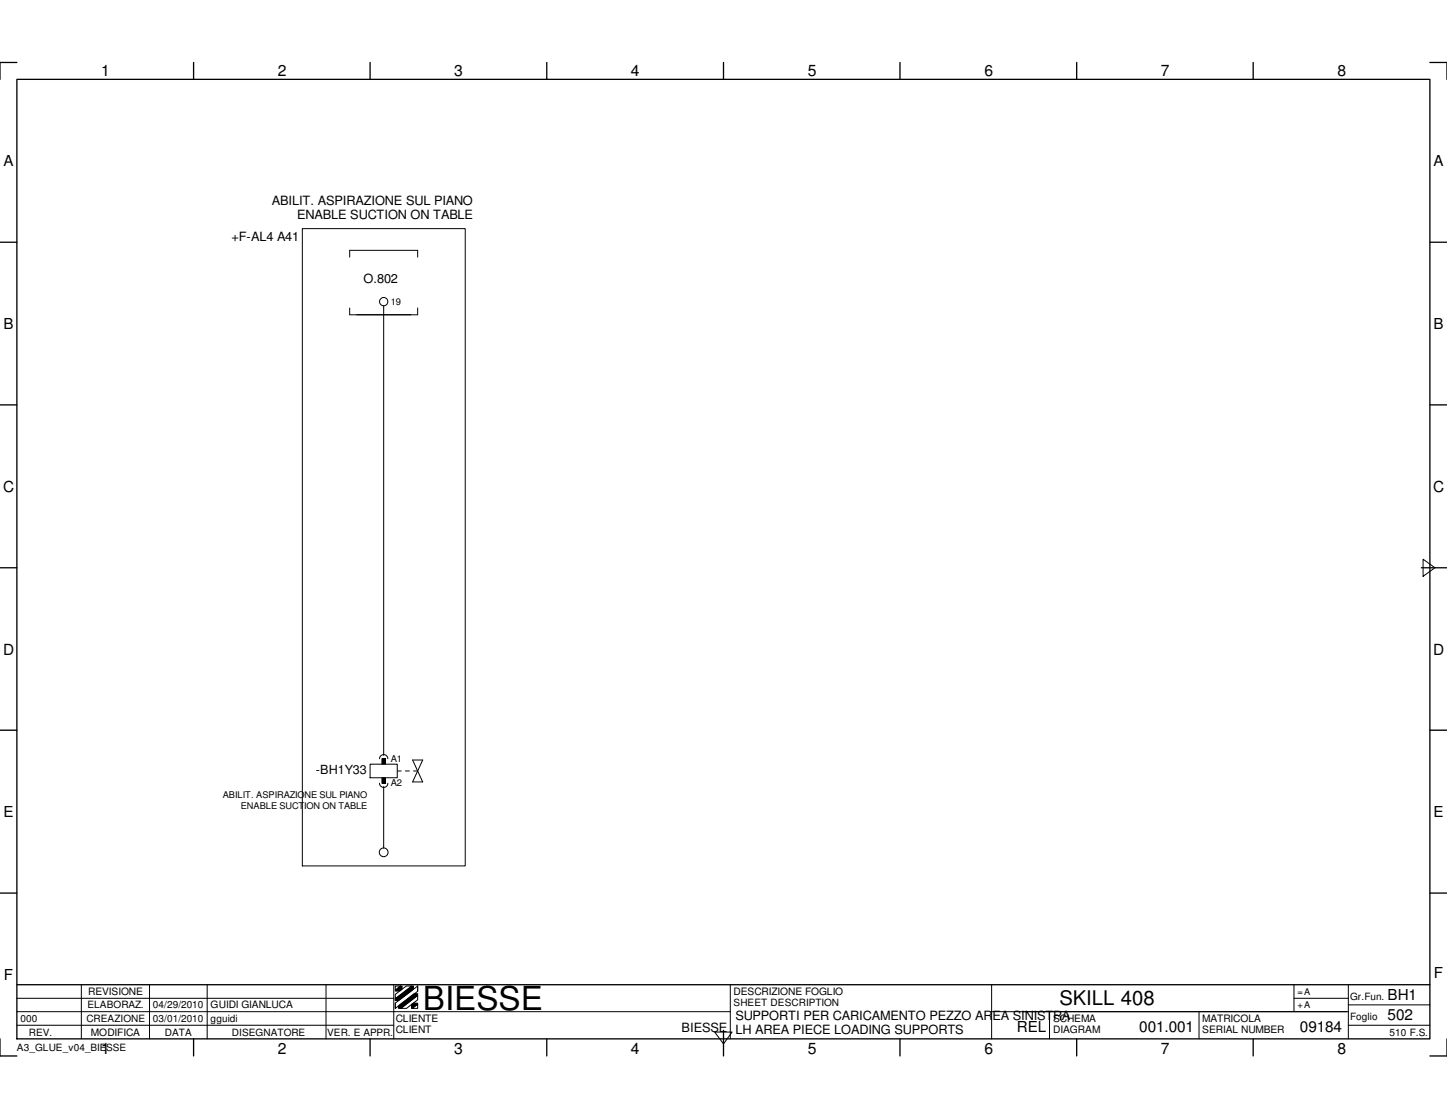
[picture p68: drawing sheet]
<svg xmlns="http://www.w3.org/2000/svg" width="279mm" height="216mm" viewBox="0 0 279 216" stroke-linecap="round" stroke-linejoin="round" font-family="sans-serif">
<defs><g id="words">
<text font-size="6.4" x="81.7" y="195.1">BIESSE</text>
<text font-size="3.9" x="204.6" y="194.1">SKILL 408</text>
<g font-size="3">
<text x="19.5" y="14.7">1</text>
<text x="53.6" y="14.7">2</text>
<text x="87.7" y="14.7">3</text>
<text x="121.8" y="14.7">4</text>
<text x="156" y="14.7">5</text>
<text x="190.1" y="14.7">6</text>
<text x="224.2" y="14.7">7</text>
<text x="258.2" y="14.7">8</text>
<text x=".6" y="95">C</text>
<text x="276.7" y="95">C</text>
<text x=".6" y="126.4">D</text>
<text x="276.7" y="126.4">D</text>
<text x="267.9" y="197">502</text>
<text x="19.5" y="203.5">1</text>
<text x="53.6" y="203.5">2</text>
<text x="87.7" y="203.5">3</text>
<text x="121.8" y="203.5">4</text>
<text x="156" y="203.5">5</text>
<text x="190.1" y="203.5">6</text>
<text x="220" y="199.3">001.001</text>
<text x="224.2" y="203.5">7</text>
<text x="251" y="199.3">09184</text>
<text x="258.2" y="203.5">8</text>
</g>
<g font-size="2.9">
<text x=".7" y="32.1">A</text>
<text x="276.8" y="32.1">A</text>
<text x=".7" y="63.5">B</text>
<text x="276.8" y="63.5">B</text>
<text x=".7" y="157.9">E</text>
<text x="276.8" y="157.9">E</text>
<text x=".8" y="189.2">F</text>
<text x="276.9" y="188.9">F</text>
<text x="267.9" y="193.1">BH1</text>
<text x="196.3" y="199.3">REL</text>
</g>
<g font-size="2.5">
<text x="52.5" y="39.6">ABILIT. ASPIRAZIONE SUL PIANO</text>
<text x="44.7" y="46.5">+F-AL4 A41</text>
<text x="57.4" y="42.4">ENABLE SUCTION ON TABLE</text>
<text x="70.2" y="54.7">O.802</text>
<text x="142" y="197">SUPPORTI PER CARICAMENTO PEZZO AREA SINISTRA</text>
<text x="131.6" y="199.3">BIESSE</text>
<text x="142" y="199.8">LH AREA PIECE LOADING SUPPORTS</text>
</g>
<text font-size="2.4" x="61" y="149.6">-BH1Y33</text>
<g font-size="2">
<text x="17" y="192.1">REVISIONE</text>
<text x="40.6" y="194.7">GUIDI GIANLUCA</text>
<text x="76.4" y="197.4">CLIENTE</text>
<text x="141.6" y="192.1">DESCRIZIONE FOGLIO</text>
<text x="203.3" y="197.4">SCHEMA</text>
<text x="232.2" y="197.4">MATRICOLA</text>
<text x="17.6" y="200">MODIFICA</text>
<text x="76.4" y="199.6">CLIENT</text>
<text x="203.3" y="199.6">DIAGRAM</text>
<text x="232.2" y="199.6">SERIAL NUMBER</text>
</g>
<g font-size="1.9">
<text x="3.9" y="197.4">000</text>
<text x="16.7" y="197.4">CREAZIONE</text>
<text x="16.9" y="194.7">ELABORAZ.</text>
<text x="29.5" y="194.7">04/29/2010</text>
<text x="29.5" y="197.4">03/01/2010</text>
<text x="40.6" y="197.4">gguidi</text>
<text x="141.6" y="194.4">SHEET DESCRIPTION</text>
<text x="260.7" y="197">Foglio</text>
<text x="260.7" y="193.1">Gr.Fun.</text>
<text x="3.3" y="202.9">A3_GLUE_v04_BIESSE</text>
<text x="5.6" y="200">REV.</text>
<text x="31.8" y="200">DATA</text>
<text x="44.8" y="200">DISEGNATORE</text>
<text x="63.2" y="200">VER. E APPR.</text>
<text x="268.3" y="200">510 F.S.</text>
</g>
<g font-size="1.8">
<text x="75.4" y="58.9">19</text>
<text x="75.4" y="147.2">A1</text>
<text x="43" y="154.2">ABILIT. ASPIRAZIONE SUL PIANO</text>
<text x="75.4" y="151.8">A2</text>
<text x="46.5" y="156.2">ENABLE SUCTION ON TABLE</text>
<text x="250.5" y="192.1">=A</text>
<text x="250.5" y="194.7">+A</text>
</g>
</g></defs>
<g fill="none" stroke="#000" stroke-width=".25">
<path d="M3.3 15.3h272.8v185.3h-272.8zM3.3 12.1h-3.3v3.2M37.4 12.1v3.2M71.5 12.1v3.2M105.6 12.1v3.2M139.7 12.1v3.2M173.8 12.1v3.2M207.9 12.1v3.2M242 12.1v3.2M276.1 12.1h3.3v3.2M0 46.8h3.3M276.1 46.8h3.3"/>
<path d="M0 78.2h3.3M276.1 78.2h3.3M0 109.6h3.3M274.4 109.6h5M0 141h3.3M276.1 141h3.3M0 172.5h3.3M276.1 172.5h3.3M3.3 190.2h272.8M139.7 199v4.9M0 200.6v3.3h3.3M37.4 200.6v3.3"/>
<path d="M71.5 200.6v3.3M105.6 200.6v3.3M173.8 200.6v3.3M207.9 200.6v3.3M242 200.6v3.3M279.4 200.6v3.3h-3.3"/>
</g>
<g fill="none" stroke="#000" stroke-width=".19">
<path d="M58.4 44.2h31.4v123h-31.4zM67.5 49.7v-1.4h13.1v1.4M67.5 59.5v1.3h13.1v-1.3M74.1 59v86.9M274.8 108l2.3 1.6-2.3 1.7zM71.5 147.6h5.2v2.6h-5.2zM73.3 146.5a.8 .8 0 0 1 .8-.8 .8 .8 0 0 1 .8 .8M73.3 151.3a.8 .8 0 0 0 .8 .8 .8 .8 0 0 0 .8-.8M73.7 146.5h.7v1.1h-.7zM73.7 150.2h.7v1.1h-.7zM74.1 151.9v11.9M79.7 146.8l1.9 4.2h-1.9l1.9-4.2z"/>
<path d="M3.3 195.4h137.7M3.3 198h72.7M3.3 192.8h72.7M15.7 190.2v10.4M28.9 190.2v10.4M40 190.2v10.4M62.9 190.2v10.4M76 190.2v10.4M76.3 192.9l3.2-2.5h.3v.7l-2.8 2.1h-.7zM76.3 191.2l1-.8h.3v.6l-.4 .4h-.9zM76.3 193.7l4.3-3.3v1l-4.3 3.3zM76.3 192l2.1-1.6h1.1l-3.2 2.5z"/>
<path d="M76.3 190.4h1l-1 .8zM76.3 192.9v.4M76.3 193.7v1M77 194.2l3-2.3h.6v.3l-3.2 2.5h-.4zM77.4 194.7l3.2-2.5v.9l-2.1 1.6zM79.5 194l.3-.3h.8v.2l-1 .8h-.1zM79.6 194.7l1-.8v.8zM80.6 190.4v1M138 199.3h3.4l-1.7 2.3zM141 190.2v10.4M191.5 195.4h68.8M191.5 190.2v10.4"/>
<path d="M202.6 195.4v5.2M231.5 195.4v5.2M249.9 192.8h10.4M249.9 190.2v5.2M260.3 190.2v10.4M260.3 198h15.8M260.3 194.1h15.8"/>
<circle cx="74.1" cy="58.2" r=".8"/>
<circle cx="74.1" cy="164.6" r=".85"/>
</g>
<g fill="#000">
<path d="M73.7 146.5h.7v1.1h-.7z" fill-rule="evenodd"/>
<path d="M73.7 150.2h.7v1.1h-.7z" fill-rule="evenodd"/>
<path d="M76.3 191.2l1-.8h.3v.6l-.4 .4h-.9z" fill-rule="evenodd"/>
<path d="M77 194.2l3-2.3h.6v.3l-3.2 2.5h-.4z" fill-rule="evenodd"/>
<path d="M76.3 192.9l3.2-2.5h.3v.7l-2.8 2.1h-.7z" fill-rule="evenodd"/>
<path d="M79.5 194l.3-.3h.8v.2l-1 .8h-.1z" fill-rule="evenodd"/>
</g>
<path d="M76.7 148.9h3.9" fill="none" stroke="#000" stroke-width=".19" stroke-dasharray=".8 .8"/>
<use href="#words"/>
</svg>
